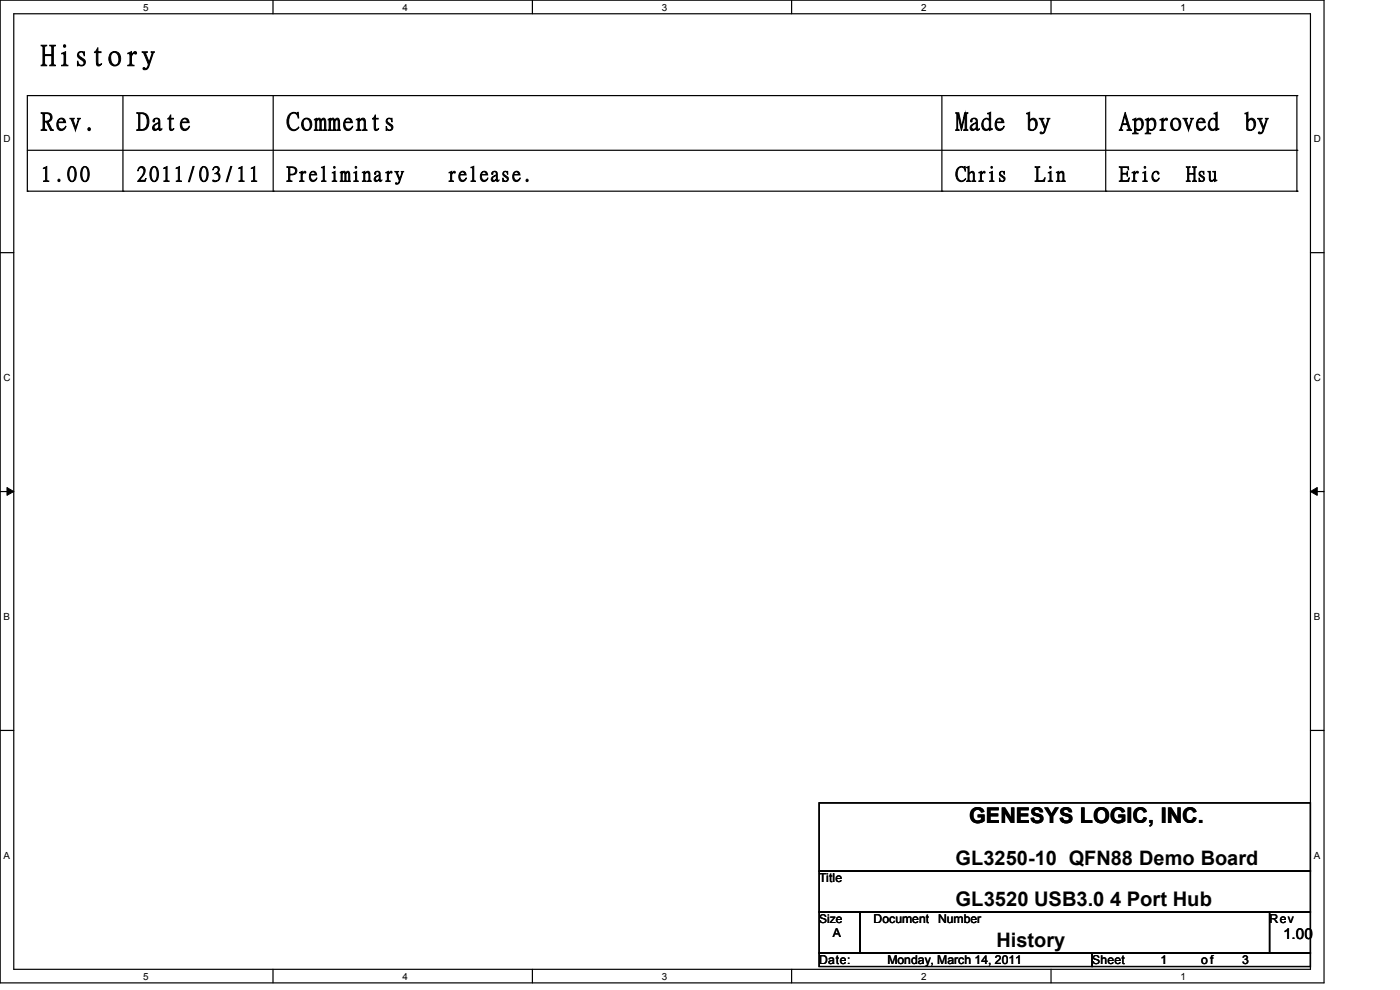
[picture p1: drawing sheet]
<svg xmlns="http://www.w3.org/2000/svg" width="297mm" height="210mm" viewBox="0 0 297 210" stroke-linecap="round" stroke-linejoin="round" font-family="sans-serif">
<defs><g id="words">
<text font-size="6.1" x="8.7" y="13.6">History</text>
<g font-size="5.2">
<text x="8.7" y="27.3">Rev.</text>
<text x="29" y="27.3">Date</text>
<text x="60.8" y="27.3">Comments</text>
<text x="202.7" y="27.3">Made</text>
<text x="217.6" y="27.3">by</text>
<text x="237.4" y="27.3">Approved</text>
<text x="263.9" y="27.3">by</text>
</g>
<text font-size="4.6" x="205.6" y="174.5">GENESYS LOGIC, INC.</text>
<g font-size="4.3">
<text x="8.7" y="38.2">1.00</text>
<text x="29" y="38.2">2011/03/11</text>
<text x="60.8" y="38.2">Preliminary</text>
<text x="94.7" y="38.2">release.</text>
<text x="202.7" y="38.2">Chris</text>
<text x="219.6" y="38.2">Lin</text>
<text x="237.4" y="38.2">Eric</text>
<text x="251.7" y="38.2">Hsu</text>
<text x="202.7" y="192.2">GL3520 USB3.0 4 Port Hub</text>
</g>
<g font-size="4.2">
<text x="202.7" y="183.5">GL3250-10 QFN88 Demo Board</text>
<text x="211.4" y="200.9">History</text>
</g>
<text font-size="3.2" x="272.2" y="199.2">1.00</text>
<g font-size="2.6">
<text x="173.8" y="187.1">Title</text>
<text x="185.3" y="195.8">Document</text>
<text x="199" y="195.8">Number</text>
<text x="269.3" y="195.8">Rev</text>
<text x="176.7" y="198.7">A</text>
<text x="173.8" y="204.5">Date:</text>
<text x="188.3" y="204.5">Monday, March 14, 2011</text>
<text x="231.7" y="204.5">Sheet</text>
<text x="246.2" y="204.5">1</text>
<text x="254.8" y="204.5">of</text>
<text x="263.5" y="204.5">3</text>
</g>
<text font-size="2.5" x="173.8" y="195.8">Size</text>
<g font-size="2.1">
<text x="30.4" y="2.2">5</text>
<text x="85.4" y="2.2">4</text>
<text x="140.4" y="2.2">3</text>
<text x="195.4" y="2.2">2</text>
<text x="250.5" y="2.2">1</text>
<text x=".8" y="30.1">D</text>
<text x="278.7" y="30.1">D</text>
<text x=".8" y="80.8">C</text>
<text x="278.7" y="80.8">C</text>
<text x=".8" y="131.5">B</text>
<text x="278.7" y="131.5">B</text>
<text x=".8" y="182.2">A</text>
<text x="278.7" y="182.2">A</text>
<text x="30.4" y="207.8">5</text>
<text x="85.4" y="207.8">4</text>
<text x="140.4" y="207.8">3</text>
<text x="195.4" y="207.8">2</text>
<text x="250.5" y="207.8">1</text>
</g>
</g></defs>
<path d="M0 0h280.9v208.5h-280.9zM2.9 2.9h275.1v202.7h-275.1z" fill="none" stroke="#000" stroke-width=".25"/>
<g fill="#fff">
<path d="M30.4 .3h1.1v2.4h-1.1z"/>
<path d="M30.4 205.9h1.1v2.3h-1.1z"/>
</g>
<path d="M57.9 0v2.9M57.9 205.6v2.9" fill="none" stroke="#000" stroke-width=".25"/>
<g fill="#fff">
<path d="M85.4 .3h1.1v2.4h-1.1z"/>
<path d="M85.4 205.9h1.1v2.3h-1.1z"/>
</g>
<path d="M112.9 0v2.9M112.9 205.6v2.9" fill="none" stroke="#000" stroke-width=".25"/>
<g fill="#fff">
<path d="M140.4 .3h1.2v2.4h-1.2z"/>
<path d="M140.4 205.9h1.2v2.3h-1.2z"/>
</g>
<path d="M167.9 0v2.9M167.9 205.6v2.9" fill="none" stroke="#000" stroke-width=".25"/>
<g fill="#fff">
<path d="M195.4 .3h1.2v2.4h-1.2z"/>
<path d="M195.4 205.9h1.2v2.3h-1.2z"/>
</g>
<path d="M223 0v2.9M223 205.6v2.9" fill="none" stroke="#000" stroke-width=".25"/>
<g fill="#fff">
<path d="M250.4 .3h1.2v2.4h-1.2z"/>
<path d="M250.4 205.9h1.2v2.3h-1.2z"/>
<path d="M.8 28.2h1.4v2.4h-1.4z"/>
<path d="M278.7 28.2h1.5v2.4h-1.5z"/>
<path d="M.8 78.9h1.4v2.3h-1.4z"/>
<path d="M278.7 78.9h1.5v2.3h-1.5z"/>
</g>
<path d="M0 53.6h2.9M278 53.6h2.9" fill="none" stroke="#000" stroke-width=".25"/>
<g fill="#fff">
<path d="M.8 129.6h1.3v2.3h-1.3z"/>
<path d="M278.7 129.6h1.4v2.3h-1.4z"/>
</g>
<path d="M0 104.3h2.9M278 104.3h2.9" fill="none" stroke="#000" stroke-width=".25"/>
<path d="M1.5 103.4l1.4 .9-1.4 .8zM278 104.3l1.4-.9v1.7z" fill="#000" stroke="#000" stroke-width=".21"/>
<g fill="#fff">
<path d="M.8 180.3h1.3v2.3h-1.3z"/>
<path d="M278.7 180.3h1.4v2.3h-1.4z"/>
</g>
<g fill="none" stroke="#000" stroke-width=".25">
<path d="M5.8 31.9h269.3M26.1 20.3v20.3M58 20.3v20.3M199.8 20.3v20.3M234.6 20.3v20.3M275.1 20.3h.1M275.1 31.9h.1M275.1 20.3h-269.3v20.3M275.1 20.3v20.3M5.8 40.6h.1M5.8 40.6h269.3M26.1 40.6h.1"/>
<path d="M58 40.6h.1M199.8 40.6h.1M234.6 40.6h.1M275.1 40.6h.1M0 154.9h2.9M278 154.9h2.9M173.8 170.3h104.2v14.5h-104.2zM173.8 184.8h104.2v8.7h-104.2zM173.8 193.5h8.7v8.6h-8.7zM182.5 193.5h86.8v8.6h-86.8zM269.3 193.5h8.7v8.6h-8.7zM173.8 202.1h57.9v2.9h-57.9z"/>
<path d="M231.7 202.1h46.3v2.9h-46.3z"/>
</g>
<use href="#words"/>
</svg>
